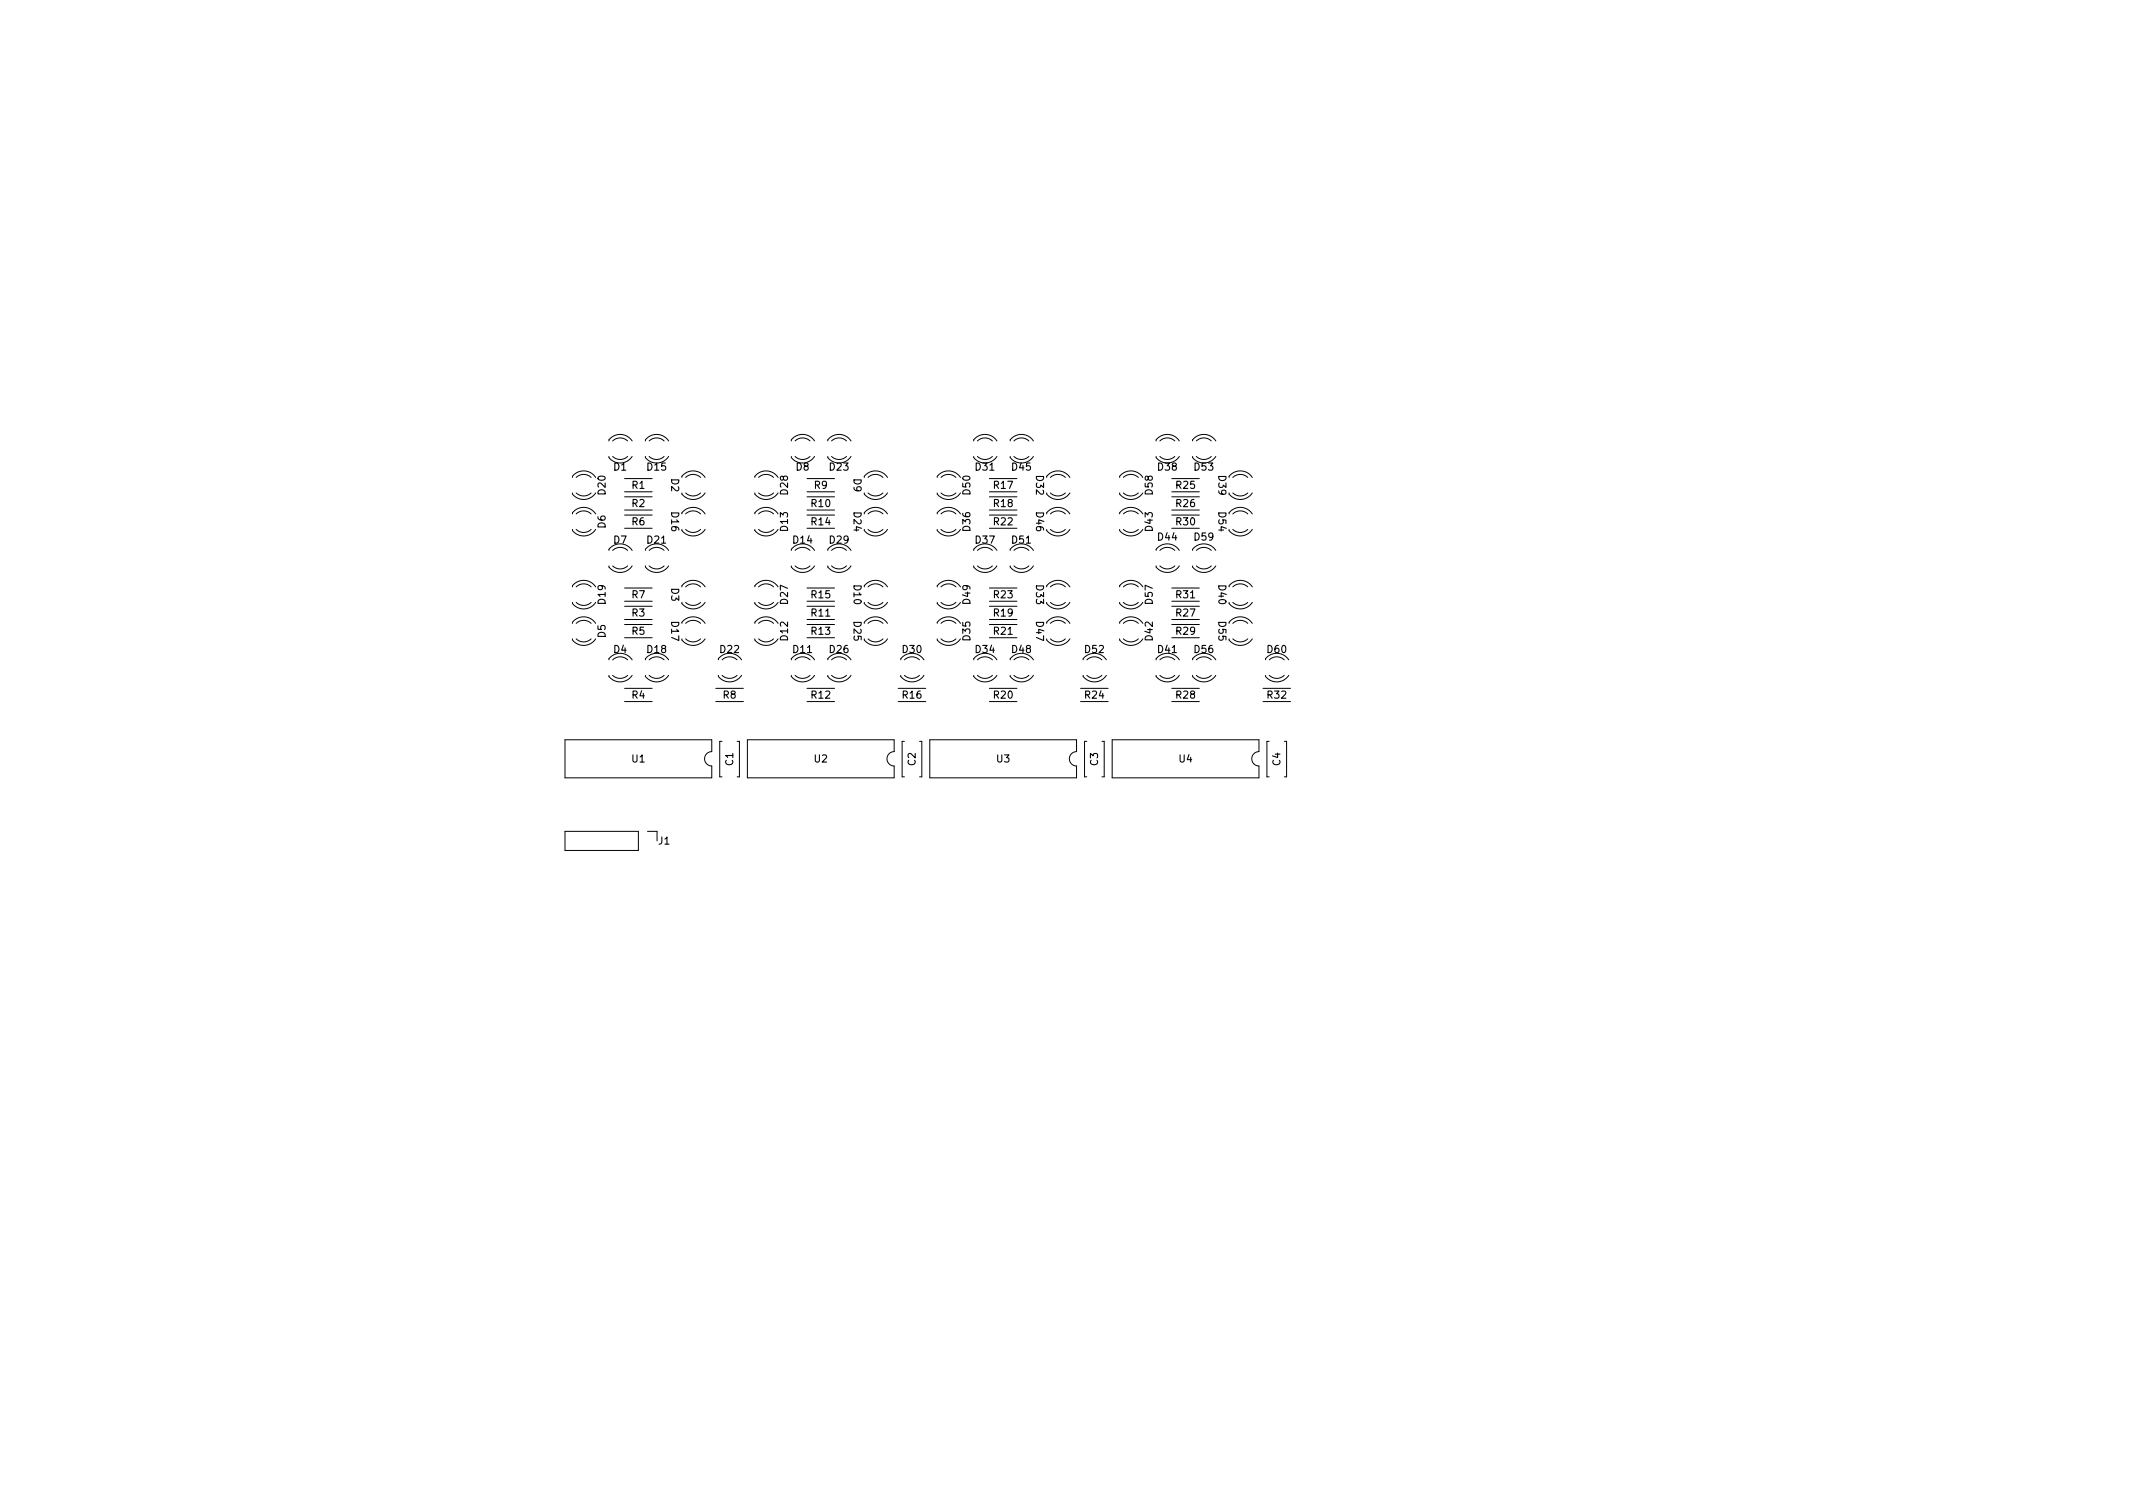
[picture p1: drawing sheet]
<svg xmlns="http://www.w3.org/2000/svg" width="297mm" height="210mm" viewBox="0 0 297 210" stroke-linecap="round" stroke-linejoin="round" font-family="sans-serif">
<defs><g id="words">
<g font-size="1.4">
<text x="85.5" y="65.5">D1</text>
<text x="90.2" y="65.5">D15</text>
<text x="110.9" y="65.5">D8</text>
<text x="115.6" y="65.5">D23</text>
<text x="135.9" y="65.5">D31</text>
<text x="141" y="65.5">D45</text>
<text x="161.3" y="65.5">D38</text>
<text x="166.4" y="65.5">D53</text>
<text x="84.3" y="68.8" transform="rotate(-90 84.3 68.8)">D20</text>
<text x="88" y="70.6">R2</text>
<text x="88" y="68.1">R1</text>
<text x="93.5" y="66.7" transform="rotate(90 93.5 66.7)">D2</text>
<text x="93.5" y="71.4" transform="rotate(90 93.5 71.4)">D16</text>
<text x="109.7" y="68.8" transform="rotate(-90 109.7 68.8)">D28</text>
<text x="113" y="70.6">R10</text>
<text x="113.4" y="68.1">R9</text>
<text x="118.9" y="66.7" transform="rotate(90 118.9 66.7)">D9</text>
<text x="118.9" y="71.4" transform="rotate(90 118.9 71.4)">D24</text>
<text x="135.1" y="68.8" transform="rotate(-90 135.1 68.8)">D50</text>
<text x="138.4" y="70.6">R18</text>
<text x="138.4" y="68.1">R17</text>
<text x="144.3" y="66.3" transform="rotate(90 144.3 66.3)">D32</text>
<text x="144.3" y="71.4" transform="rotate(90 144.3 71.4)">D46</text>
<text x="160.5" y="68.8" transform="rotate(-90 160.5 68.8)">D58</text>
<text x="163.8" y="70.6">R26</text>
<text x="163.8" y="68.1">R25</text>
<text x="169.7" y="66.3" transform="rotate(90 169.7 66.3)">D39</text>
<text x="169.7" y="71.4" transform="rotate(90 169.7 71.4)">D54</text>
<text x="84.3" y="73.5" transform="rotate(-90 84.3 73.5)">D6</text>
<text x="85.5" y="75.7">D7</text>
<text x="88" y="73.1">R6</text>
<text x="90.2" y="75.7">D21</text>
<text x="109.7" y="73.9" transform="rotate(-90 109.7 73.9)">D13</text>
<text x="110.5" y="75.7">D14</text>
<text x="113" y="73.1">R14</text>
<text x="115.6" y="75.7">D29</text>
<text x="135.1" y="73.9" transform="rotate(-90 135.1 73.9)">D36</text>
<text x="135.9" y="75.7">D37</text>
<text x="138.4" y="73.1">R22</text>
<text x="141" y="75.7">D51</text>
<text x="160.5" y="73.9" transform="rotate(-90 160.5 73.9)">D43</text>
<text x="161.3" y="75.3">D44</text>
<text x="163.8" y="73.1">R30</text>
<text x="166.4" y="75.3">D59</text>
<text x="88" y="83.3">R7</text>
<text x="93.5" y="81.9" transform="rotate(90 93.5 81.9)">D3</text>
<text x="113" y="83.3">R15</text>
<text x="118.9" y="81.5" transform="rotate(90 118.9 81.5)">D10</text>
<text x="138.4" y="83.3">R23</text>
<text x="144.3" y="81.5" transform="rotate(90 144.3 81.5)">D33</text>
<text x="163.8" y="83.3">R31</text>
<text x="169.7" y="81.5" transform="rotate(90 169.7 81.5)">D40</text>
<text x="84.3" y="88.8" transform="rotate(-90 84.3 88.8)">D5</text>
<text x="84.3" y="84.1" transform="rotate(-90 84.3 84.1)">D19</text>
<text x="88" y="88.4">R5</text>
<text x="88" y="85.8">R3</text>
<text x="93.5" y="86.6" transform="rotate(90 93.5 86.6)">D17</text>
<text x="109.7" y="89.2" transform="rotate(-90 109.7 89.2)">D12</text>
<text x="109.7" y="84.1" transform="rotate(-90 109.7 84.1)">D27</text>
<text x="113" y="88.4">R13</text>
<text x="113" y="85.8">R11</text>
<text x="118.9" y="86.6" transform="rotate(90 118.9 86.6)">D25</text>
<text x="135.1" y="89.2" transform="rotate(-90 135.1 89.2)">D35</text>
<text x="135.1" y="84.1" transform="rotate(-90 135.1 84.1)">D49</text>
<text x="138.4" y="88.4">R21</text>
<text x="138.4" y="85.8">R19</text>
<text x="144.3" y="86.6" transform="rotate(90 144.3 86.6)">D47</text>
<text x="160.5" y="89.2" transform="rotate(-90 160.5 89.2)">D42</text>
<text x="160.5" y="84.1" transform="rotate(-90 160.5 84.1)">D57</text>
<text x="163.8" y="88.4">R29</text>
<text x="163.8" y="85.8">R27</text>
<text x="169.7" y="86.6" transform="rotate(90 169.7 86.6)">D55</text>
<text x="85.5" y="90.9">D4</text>
<text x="90.2" y="90.9">D18</text>
<text x="100.3" y="90.9">D22</text>
<text x="110.5" y="90.9">D11</text>
<text x="115.6" y="90.9">D26</text>
<text x="125.7" y="90.9">D30</text>
<text x="135.9" y="90.9">D34</text>
<text x="141" y="90.9">D48</text>
<text x="151.1" y="90.9">D52</text>
<text x="161.3" y="90.9">D41</text>
<text x="166.4" y="90.9">D56</text>
<text x="176.5" y="90.9">D60</text>
<text x="88" y="97.3">R4</text>
<text x="100.7" y="97.3">R8</text>
<text x="113" y="97.3">R12</text>
<text x="125.7" y="97.3">R16</text>
<text x="138.4" y="97.3">R20</text>
<text x="151.1" y="97.3">R24</text>
<text x="163.8" y="97.3">R28</text>
<text x="176.5" y="97.3">R32</text>
<text x="88" y="106.2">U1</text>
<text x="102.1" y="106.6" transform="rotate(-90 102.1 106.6)">C1</text>
<text x="113.4" y="106.2">U2</text>
<text x="127.5" y="106.6" transform="rotate(-90 127.5 106.6)">C2</text>
<text x="138.8" y="106.2">U3</text>
<text x="152.9" y="106.6" transform="rotate(-90 152.9 106.6)">C3</text>
<text x="164.2" y="106.2">U4</text>
<text x="178.3" y="106.6" transform="rotate(-90 178.3 106.6)">C4</text>
<text x="91.7" y="117.6">J1</text>
</g>
</g></defs>
<g fill="none" stroke="#000" stroke-width=".14">
<path d="M79.7 66.5a1.41 1.41 0 0 1 1.1-.9 1.99 1.99 0 0 1 2.2 .9M79.7 71.6a1.41 1.41 0 0 1 1.1-.9 1.99 1.99 0 0 1 2.2 .9M80.2 66.5a1.5 1.5 0 0 1 2.1 0M80.2 71.6a1.5 1.5 0 0 1 2.1 0M82.3 68.6a1.5 1.5 0 0 1-2.1 0M82.3 73.7a1.5 1.5 0 0 1-2.1 0M83 68.6a1.99 1.99 0 0 1-3.3 .2v-.2M83 73.7a1.99 1.99 0 0 1-3.3 .2v-.2M84.8 76.6a1.41 1.41 0 0 1 1.1-.8 1.99 1.99 0 0 1 2.1 .8M84.8 61.4a1.41 1.41 0 0 1 1.1-.9 1.99 1.99 0 0 1 2.1 .9M85.3 76.6a1.5 1.5 0 0 1 2.1 0M85.3 61.4a1.5 1.5 0 0 1 2.1 0"/>
<path d="M87 73.6h3.8M87 71.7h3.8M87 71h3.8M87 69.2h3.8M87 68.5h3.8M87 66.6h3.8M87.4 78.8a1.5 1.5 0 0 1-2.1 0M87.4 63.6a1.5 1.5 0 0 1-2.1 0M88 78.8a1.99 1.99 0 0 1-3.2 .2v-.2M88 63.6a1.99 1.99 0 0 1-3.2 .1v-.1M89.9 76.6a1.41 1.41 0 0 1 1.1-.8 1.99 1.99 0 0 1 2.1 .8M89.9 61.4a1.41 1.41 0 0 1 1.1-.9 1.99 1.99 0 0 1 2.1 .9"/>
<path d="M90.4 76.6a1.5 1.5 0 0 1 2.1 0M90.4 61.4a1.5 1.5 0 0 1 2.1 0M92.5 78.8a1.5 1.5 0 0 1-2.1 0M92.5 63.6a1.5 1.5 0 0 1-2.1 0M93.1 78.8a1.99 1.99 0 0 1-3.2 .2v-.2M93.1 63.6a1.99 1.99 0 0 1-3.2 .1v-.1M95 71.4a1.99 1.99 0 0 1 3.2 .2M95 66.3a1.99 1.99 0 0 1 3.2 .2M95.5 71.6a1.5 1.5 0 0 1 2.1 0M95.5 66.5a1.5 1.5 0 0 1 2.1 0M97.6 73.7a1.5 1.5 0 0 1-2.1 0M97.6 68.6a1.5 1.5 0 0 1-2.1 0"/>
<path d="M98.2 73.7a1.99 1.99 0 0 1-3.2 .2M98.2 68.6a1.99 1.99 0 0 1-3.2 .2M105.1 66.5a1.41 1.41 0 0 1 1.1-.9 1.99 1.99 0 0 1 2.2 .9M105.1 71.6a1.41 1.41 0 0 1 1.1-.9 1.99 1.99 0 0 1 2.2 .9M105.6 66.5a1.5 1.5 0 0 1 2.1 0M105.6 71.6a1.5 1.5 0 0 1 2.1 0M107.7 68.6a1.5 1.5 0 0 1-2.1 0M107.7 73.7a1.5 1.5 0 0 1-2.1 0M108.4 68.6a1.99 1.99 0 0 1-3.3 .2v-.2M108.4 73.7a1.99 1.99 0 0 1-3.3 .2v-.2M110.2 76.6a1.41 1.41 0 0 1 1.1-.8 1.99 1.99 0 0 1 2.1 .8M110.2 61.4a1.41 1.41 0 0 1 1.1-.9 1.99 1.99 0 0 1 2.1 .9"/>
<path d="M110.7 76.6a1.5 1.5 0 0 1 2.1 0M110.7 61.4a1.5 1.5 0 0 1 2.1 0M112.4 73.6h3.8M112.4 71.7h3.8M112.4 71h3.8M112.4 69.2h3.8M112.4 68.5h3.8M112.4 66.6h3.8M112.8 78.8a1.5 1.5 0 0 1-2.1 0M112.8 63.6a1.5 1.5 0 0 1-2.1 0M113.4 78.8a1.99 1.99 0 0 1-3.2 .2v-.2M113.4 63.6a1.99 1.99 0 0 1-3.2 .1v-.1"/>
<path d="M115.3 76.6a1.41 1.41 0 0 1 1.1-.8 1.99 1.99 0 0 1 2.1 .8M115.3 61.4a1.41 1.41 0 0 1 1.1-.9 1.99 1.99 0 0 1 2.1 .9M115.8 76.6a1.5 1.5 0 0 1 2.1 0M115.8 61.4a1.5 1.5 0 0 1 2.1 0M117.9 78.8a1.5 1.5 0 0 1-2.1 0M117.9 63.6a1.5 1.5 0 0 1-2.1 0M118.5 78.8a1.99 1.99 0 0 1-3.2 .2v-.2M118.5 63.6a1.99 1.99 0 0 1-3.2 .1v-.1M120.4 71.4a1.99 1.99 0 0 1 3.2 .2M120.4 66.3a1.99 1.99 0 0 1 3.2 .2M120.9 71.6a1.5 1.5 0 0 1 2.1 0M120.9 66.5a1.5 1.5 0 0 1 2.1 0"/>
<path d="M123 73.7a1.5 1.5 0 0 1-2.1 0M123 68.6a1.5 1.5 0 0 1-2.1 0M123.6 73.7a1.99 1.99 0 0 1-3.2 .2M123.6 68.6a1.99 1.99 0 0 1-3.2 .2M130.5 66.5a1.41 1.41 0 0 1 1.1-.9 1.99 1.99 0 0 1 2.2 .9M130.5 71.6a1.41 1.41 0 0 1 1.1-.9 1.99 1.99 0 0 1 2.2 .9M131 66.5a1.5 1.5 0 0 1 2.1 0M131 71.6a1.5 1.5 0 0 1 2.1 0M133.1 68.6a1.5 1.5 0 0 1-2.1 0M133.1 73.7a1.5 1.5 0 0 1-2.1 0M133.8 68.6a1.99 1.99 0 0 1-3.3 .2v-.2M133.8 73.7a1.99 1.99 0 0 1-3.3 .2v-.2"/>
<path d="M135.6 76.6a1.41 1.41 0 0 1 1.1-.8 1.99 1.99 0 0 1 2.1 .8M135.6 61.4a1.41 1.41 0 0 1 1.1-.9 1.99 1.99 0 0 1 2.1 .9M136.1 76.6a1.5 1.5 0 0 1 2.1 0M136.1 61.4a1.5 1.5 0 0 1 2.1 0M137.8 73.6h3.8M137.8 71.7h3.8M137.8 71h3.8M137.8 69.2h3.8M137.8 68.5h3.8M137.8 66.6h3.8M138.2 78.8a1.5 1.5 0 0 1-2.1 0M138.2 63.6a1.5 1.5 0 0 1-2.1 0"/>
<path d="M138.8 78.8a1.99 1.99 0 0 1-3.2 .2v-.2M138.8 63.6a1.99 1.99 0 0 1-3.2 .1v-.1M140.7 76.6a1.41 1.41 0 0 1 1.1-.8 1.99 1.99 0 0 1 2.1 .8M140.7 61.4a1.41 1.41 0 0 1 1.1-.9 1.99 1.99 0 0 1 2.1 .9M141.2 76.6a1.5 1.5 0 0 1 2.1 0M141.2 61.4a1.5 1.5 0 0 1 2.1 0M143.3 78.8a1.5 1.5 0 0 1-2.1 0M143.3 63.6a1.5 1.5 0 0 1-2.1 0M143.9 78.8a1.99 1.99 0 0 1-3.2 .2v-.2M143.9 63.6a1.99 1.99 0 0 1-3.2 .1v-.1M145.8 71.4a1.99 1.99 0 0 1 3.2 .2M145.8 66.3a1.99 1.99 0 0 1 3.2 .2"/>
<path d="M146.3 71.6a1.5 1.5 0 0 1 2.1 0M146.3 66.5a1.5 1.5 0 0 1 2.1 0M148.4 73.7a1.5 1.5 0 0 1-2.1 0M148.4 68.6a1.5 1.5 0 0 1-2.1 0M149 73.7a1.99 1.99 0 0 1-3.2 .2M149 68.6a1.99 1.99 0 0 1-3.2 .2M155.9 66.5a1.41 1.41 0 0 1 1.1-.9 1.99 1.99 0 0 1 2.2 .9M155.9 71.6a1.41 1.41 0 0 1 1.1-.9 1.99 1.99 0 0 1 2.2 .9M156.4 66.5a1.5 1.5 0 0 1 2.1 0M156.4 71.6a1.5 1.5 0 0 1 2.1 0M158.5 68.6a1.5 1.5 0 0 1-2.1 0M158.5 73.7a1.5 1.5 0 0 1-2.1 0"/>
<path d="M159.2 68.6a1.99 1.99 0 0 1-3.3 .2v-.2M159.2 73.7a1.99 1.99 0 0 1-3.3 .2v-.2M161 76.6a1.41 1.41 0 0 1 1.1-.8 1.99 1.99 0 0 1 2.1 .8M161 61.4a1.41 1.41 0 0 1 1.1-.9 1.99 1.99 0 0 1 2.1 .9M161.5 76.6a1.5 1.5 0 0 1 2.1 0M161.5 61.4a1.5 1.5 0 0 1 2.1 0M163.2 73.6h3.8M163.2 71.7h3.8M163.2 71h3.8M163.2 69.2h3.8M163.2 68.5h3.8M163.2 66.6h3.8"/>
<path d="M163.6 78.8a1.5 1.5 0 0 1-2.1 0M163.6 63.6a1.5 1.5 0 0 1-2.1 0M164.2 78.8a1.99 1.99 0 0 1-3.2 .2v-.2M164.2 63.6a1.99 1.99 0 0 1-3.2 .1v-.1M166.1 76.6a1.41 1.41 0 0 1 1.1-.8 1.99 1.99 0 0 1 2.1 .8M166.1 61.4a1.41 1.41 0 0 1 1.1-.9 1.99 1.99 0 0 1 2.1 .9M166.6 76.6a1.5 1.5 0 0 1 2.1 0M166.6 61.4a1.5 1.5 0 0 1 2.1 0M168.7 78.8a1.5 1.5 0 0 1-2.1 0M168.7 63.6a1.5 1.5 0 0 1-2.1 0M169.3 78.8a1.99 1.99 0 0 1-3.2 .2v-.2M169.3 63.6a1.99 1.99 0 0 1-3.2 .1v-.1"/>
<path d="M171.2 71.4a1.99 1.99 0 0 1 3.2 .2M171.2 66.3a1.99 1.99 0 0 1 3.2 .2M171.7 71.6a1.5 1.5 0 0 1 2.1 0M171.7 66.5a1.5 1.5 0 0 1 2.1 0M173.8 73.7a1.5 1.5 0 0 1-2.1 0M173.8 68.6a1.5 1.5 0 0 1-2.1 0M174.4 73.7a1.99 1.99 0 0 1-3.2 .2M174.4 68.6a1.99 1.99 0 0 1-3.2 .2M79.7 81.7a1.41 1.41 0 0 1 1.1-.8 1.99 1.99 0 0 1 2.2 .8M79.7 86.8a1.41 1.41 0 0 1 1.1-.9 1.99 1.99 0 0 1 2.2 .9M80.2 81.7a1.5 1.5 0 0 1 2.1 0M80.2 86.8a1.5 1.5 0 0 1 2.1 0"/>
<path d="M82.3 83.9a1.5 1.5 0 0 1-2.1 0M82.3 89a1.5 1.5 0 0 1-2.1 0M83 83.9a1.99 1.99 0 0 1-3.3 .1v-.1M83 89a1.99 1.99 0 0 1-3.3 .1v-.1M84.8 91.9a1.41 1.41 0 0 1 1.1-.9 1.99 1.99 0 0 1 2.1 .9M85.3 91.9a1.5 1.5 0 0 1 2.1 0M87 97.7h3.8M87 95.8h3.8M87 83.7h3.8M87 81.9h3.8M87 88.8h3.8M87 87h3.8"/>
<path d="M87 86.3h3.8M87 84.4h3.8M87.4 94a1.5 1.5 0 0 1-2.1 0M88 94a1.99 1.99 0 0 1-3.2 .2v-.2M89.9 91.9a1.41 1.41 0 0 1 1.1-.9 1.99 1.99 0 0 1 2.1 .9M90.4 91.9a1.5 1.5 0 0 1 2.1 0M92.5 94a1.5 1.5 0 0 1-2.1 0M93.1 94a1.99 1.99 0 0 1-3.2 .2v-.2M95 86.6a1.99 1.99 0 0 1 3.2 .2M95 81.6a1.99 1.99 0 0 1 3.2 .1M95.5 86.8a1.5 1.5 0 0 1 2.1 0M95.5 81.7a1.5 1.5 0 0 1 2.1 0"/>
<path d="M97.6 89a1.5 1.5 0 0 1-2.1 0M97.6 83.9a1.5 1.5 0 0 1-2.1 0M98.2 89a1.99 1.99 0 0 1-3.2 .1M98.2 83.9a1.99 1.99 0 0 1-3.2 .1M99.7 97.7h3.8M99.7 95.8h3.8M100 91.9a1.41 1.41 0 0 1 1.2-.9 1.99 1.99 0 0 1 2.1 .9M100.6 91.9a1.5 1.5 0 0 1 2 0M102.6 94a1.5 1.5 0 0 1-2 0M103.3 94a1.99 1.99 0 0 1-3.3 .2v-.2M105.1 81.7a1.41 1.41 0 0 1 1.1-.8 1.99 1.99 0 0 1 2.2 .8M105.1 86.8a1.41 1.41 0 0 1 1.1-.9 1.99 1.99 0 0 1 2.2 .9"/>
<path d="M105.6 81.7a1.5 1.5 0 0 1 2.1 0M105.6 86.8a1.5 1.5 0 0 1 2.1 0M107.7 83.9a1.5 1.5 0 0 1-2.1 0M107.7 89a1.5 1.5 0 0 1-2.1 0M108.4 83.9a1.99 1.99 0 0 1-3.3 .1v-.1M108.4 89a1.99 1.99 0 0 1-3.3 .1v-.1M110.2 91.9a1.41 1.41 0 0 1 1.1-.9 1.99 1.99 0 0 1 2.1 .9M110.7 91.9a1.5 1.5 0 0 1 2.1 0M112.4 97.7h3.8M112.4 95.8h3.8M112.4 83.7h3.8M112.4 81.9h3.8"/>
<path d="M112.4 88.8h3.8M112.4 87h3.8M112.4 86.3h3.8M112.4 84.4h3.8M112.8 94a1.5 1.5 0 0 1-2.1 0M113.4 94a1.99 1.99 0 0 1-3.2 .2v-.2M115.3 91.9a1.41 1.41 0 0 1 1.1-.9 1.99 1.99 0 0 1 2.1 .9M115.8 91.9a1.5 1.5 0 0 1 2.1 0M117.9 94a1.5 1.5 0 0 1-2.1 0M118.5 94a1.99 1.99 0 0 1-3.2 .2v-.2M120.4 86.6a1.99 1.99 0 0 1 3.2 .2M120.4 81.6a1.99 1.99 0 0 1 3.2 .1"/>
<path d="M120.9 86.8a1.5 1.5 0 0 1 2.1 0M120.9 81.7a1.5 1.5 0 0 1 2.1 0M123 89a1.5 1.5 0 0 1-2.1 0M123 83.9a1.5 1.5 0 0 1-2.1 0M123.6 89a1.99 1.99 0 0 1-3.2 .1M123.6 83.9a1.99 1.99 0 0 1-3.2 .1M125.1 97.7h3.8M125.1 95.8h3.8M125.4 91.9a1.41 1.41 0 0 1 1.2-.9 1.99 1.99 0 0 1 2.1 .9M126 91.9a1.5 1.5 0 0 1 2 0M128 94a1.5 1.5 0 0 1-2 0M128.7 94a1.99 1.99 0 0 1-3.3 .2v-.2"/>
<path d="M130.5 81.7a1.41 1.41 0 0 1 1.1-.8 1.99 1.99 0 0 1 2.2 .8M130.5 86.8a1.41 1.41 0 0 1 1.1-.9 1.99 1.99 0 0 1 2.2 .9M131 81.7a1.5 1.5 0 0 1 2.1 0M131 86.8a1.5 1.5 0 0 1 2.1 0M133.1 83.9a1.5 1.5 0 0 1-2.1 0M133.1 89a1.5 1.5 0 0 1-2.1 0M133.8 83.9a1.99 1.99 0 0 1-3.3 .1v-.1M133.8 89a1.99 1.99 0 0 1-3.3 .1v-.1M135.6 91.9a1.41 1.41 0 0 1 1.1-.9 1.99 1.99 0 0 1 2.1 .9M136.1 91.9a1.5 1.5 0 0 1 2.1 0M137.8 97.7h3.8M137.8 95.8h3.8"/>
<path d="M137.8 83.7h3.8M137.8 81.9h3.8M137.8 88.8h3.8M137.8 87h3.8M137.8 86.3h3.8M137.8 84.4h3.8M138.2 94a1.5 1.5 0 0 1-2.1 0M138.8 94a1.99 1.99 0 0 1-3.2 .2v-.2M140.7 91.9a1.41 1.41 0 0 1 1.1-.9 1.99 1.99 0 0 1 2.1 .9M141.2 91.9a1.5 1.5 0 0 1 2.1 0M143.3 94a1.5 1.5 0 0 1-2.1 0M143.9 94a1.99 1.99 0 0 1-3.2 .2v-.2"/>
<path d="M145.8 86.6a1.99 1.99 0 0 1 3.2 .2M145.8 81.6a1.99 1.99 0 0 1 3.2 .1M146.3 86.8a1.5 1.5 0 0 1 2.1 0M146.3 81.7a1.5 1.5 0 0 1 2.1 0M148.4 89a1.5 1.5 0 0 1-2.1 0M148.4 83.9a1.5 1.5 0 0 1-2.1 0M149 89a1.99 1.99 0 0 1-3.2 .1M149 83.9a1.99 1.99 0 0 1-3.2 .1M150.5 97.7h3.8M150.5 95.8h3.8M150.8 91.9a1.41 1.41 0 0 1 1.2-.9 1.99 1.99 0 0 1 2.1 .9M151.4 91.9a1.5 1.5 0 0 1 2 0"/>
<path d="M153.4 94a1.5 1.5 0 0 1-2 0M154.1 94a1.99 1.99 0 0 1-3.3 .2v-.2M155.9 81.7a1.41 1.41 0 0 1 1.1-.8 1.99 1.99 0 0 1 2.2 .8M155.9 86.8a1.41 1.41 0 0 1 1.1-.9 1.99 1.99 0 0 1 2.2 .9M156.4 81.7a1.5 1.5 0 0 1 2.1 0M156.4 86.8a1.5 1.5 0 0 1 2.1 0M158.5 83.9a1.5 1.5 0 0 1-2.1 0M158.5 89a1.5 1.5 0 0 1-2.1 0M159.2 83.9a1.99 1.99 0 0 1-3.3 .1v-.1M159.2 89a1.99 1.99 0 0 1-3.3 .1v-.1M161 91.9a1.41 1.41 0 0 1 1.1-.9 1.99 1.99 0 0 1 2.1 .9M161.5 91.9a1.5 1.5 0 0 1 2.1 0"/>
<path d="M163.2 97.7h3.8M163.2 95.8h3.8M163.2 83.7h3.8M163.2 81.9h3.8M163.2 88.8h3.8M163.2 87h3.8M163.2 86.3h3.8M163.2 84.4h3.8M163.6 94a1.5 1.5 0 0 1-2.1 0M164.2 94a1.99 1.99 0 0 1-3.2 .2v-.2M166.1 91.9a1.41 1.41 0 0 1 1.1-.9 1.99 1.99 0 0 1 2.1 .9M166.6 91.9a1.5 1.5 0 0 1 2.1 0"/>
<path d="M168.7 94a1.5 1.5 0 0 1-2.1 0M169.3 94a1.99 1.99 0 0 1-3.2 .2v-.2M171.2 86.6a1.99 1.99 0 0 1 3.2 .2M171.2 81.6a1.99 1.99 0 0 1 3.2 .1M171.7 86.8a1.5 1.5 0 0 1 2.1 0M171.7 81.7a1.5 1.5 0 0 1 2.1 0M173.8 89a1.5 1.5 0 0 1-2.1 0M173.8 83.9a1.5 1.5 0 0 1-2.1 0M174.4 89a1.99 1.99 0 0 1-3.2 .1M174.4 83.9a1.99 1.99 0 0 1-3.2 .1M175.9 97.7h3.8M175.9 95.8h3.8"/>
<path d="M176.2 91.9a1.41 1.41 0 0 1 1.2-.9 1.99 1.99 0 0 1 2.1 .9M176.8 91.9a1.5 1.5 0 0 1 2 0M178.8 94a1.5 1.5 0 0 1-2 0M179.5 94a1.99 1.99 0 0 1-3.3 .2v-.2M78.7 103h20.4v1.7a1 1 0 0 0-1 1 1 1 0 0 0 1 1v1.6h-20.4zM78.7 115.8h10.2v2.6h-10.2zM90.2 115.8h1.3v1.3M100.5 103.2h-.3v5h.3M102.7 103.2h.3v5h-.3M104.1 103h20.4v1.7a1 1 0 0 0-1 1 1 1 0 0 0 1 1v1.6h-20.4zM125.9 103.2h-.3v5h.3M128.1 103.2h.3v5h-.3"/>
<path d="M129.5 103h20.4v1.7a1 1 0 0 0-1 1 1 1 0 0 0 1 1v1.6h-20.4zM151.3 103.2h-.3v5h.3M153.5 103.2h.3v5h-.3M154.9 103h20.4v1.7a1 1 0 0 0-1 1 1 1 0 0 0 1 1v1.6h-20.4zM176.7 103.2h-.3v5h.3M178.9 103.2h.3v5h-.3"/>
</g>
<use href="#words"/>
</svg>
